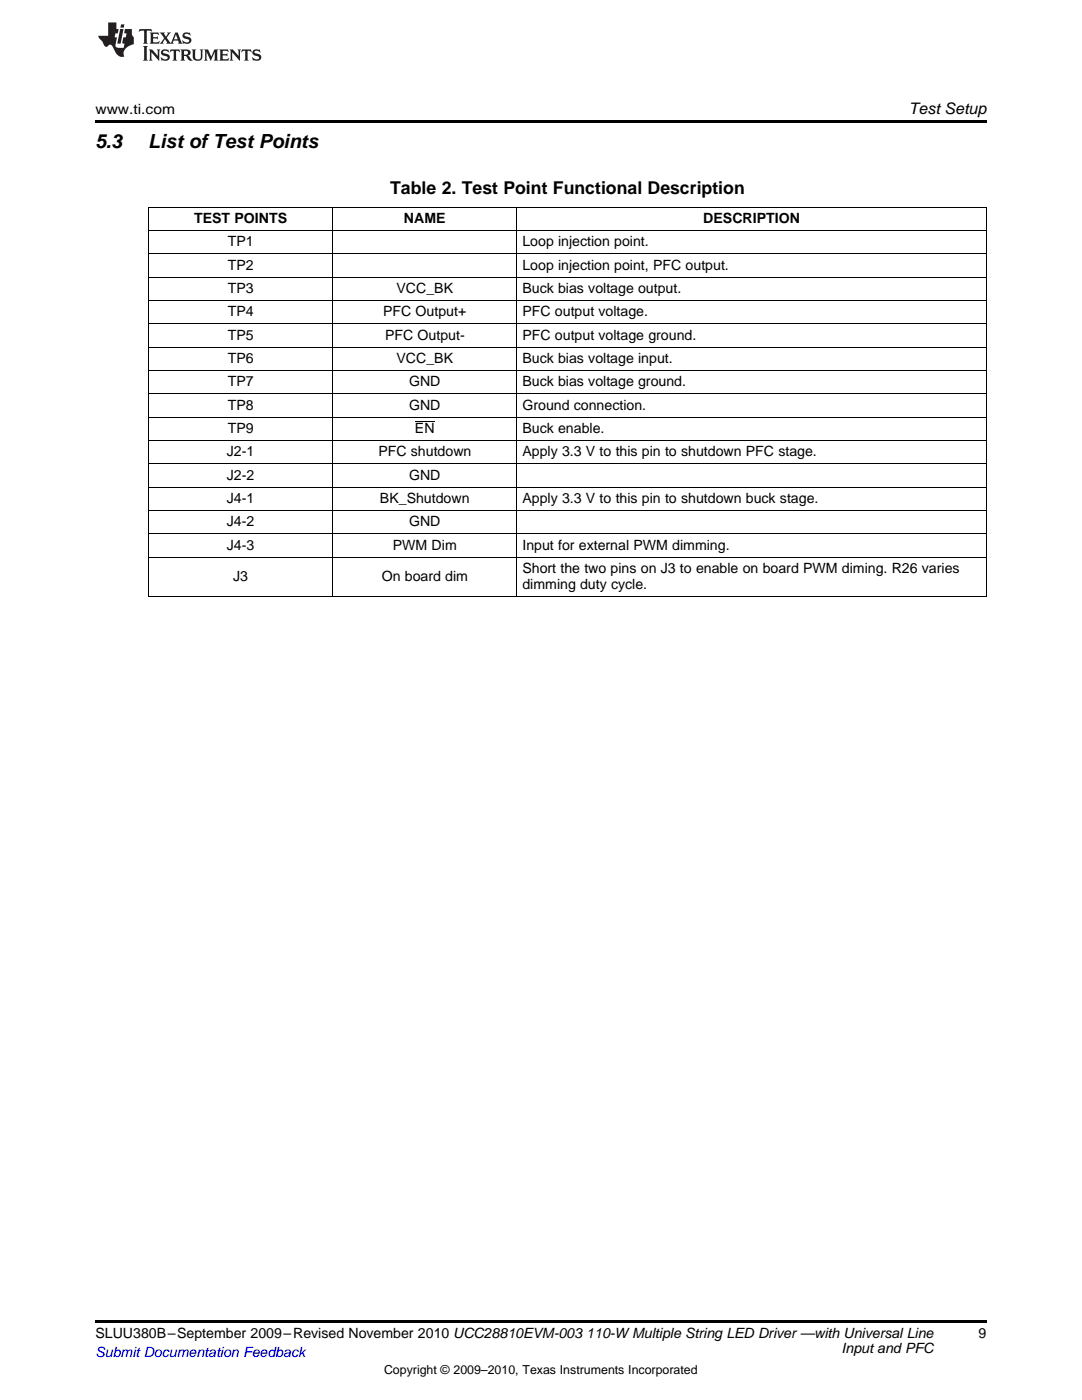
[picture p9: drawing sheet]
<svg xmlns="http://www.w3.org/2000/svg" width="216mm" height="279mm" viewBox="0 0 216 279" stroke-linecap="round" stroke-linejoin="round" font-family="sans-serif">
<defs><g id="words">
<g font-size="3.9">
<text x="19" y="29.6">5.3</text>
<text x="29.6" y="29.6">List ofTest Points</text>
</g>
<text font-size="3.5" x="77.9" y="38.7">Table 2. Test Point Functional Description</text>
<text font-size="3.2" x="181.4" y="22.7">Test Setup</text>
<g font-size="2.8">
<text x="19" y="22.7">www.ti.com</text>
<text x="38.7" y="44.5">TEST POINTS</text>
<text x="80.6" y="44.5">NAME</text>
<text x="140.3" y="44.5">DESCRIPTION</text>
<text x="45.4" y="49.1">TP1</text>
<text x="45.4" y="53.8">TP2</text>
<text x="104.2" y="49.1">Loop injection point.</text>
<text x="104.2" y="53.8">Loop injection point, PFC output.</text>
<text x="45.4" y="58.5">TP3</text>
<text x="79.1" y="58.5">VCC_BK</text>
<text x="104.2" y="58.5">Buck bias voltage output.</text>
<text x="45.4" y="63.1">TP4</text>
<text x="76.4" y="63.1">PFC Output+</text>
<text x="104.2" y="63.1">PFC output voltage.</text>
<text x="45.4" y="67.8">TP5</text>
<text x="76.8" y="67.8">PFC Output-</text>
<text x="104.2" y="67.8">PFC output voltage ground.</text>
<text x="45.4" y="72.4">TP6</text>
<text x="45.4" y="77.1">TP7</text>
<text x="79.1" y="72.4">VCC_BK</text>
<text x="81.6" y="77.1">GND</text>
<text x="104.2" y="72.4">Buck bias voltage input.</text>
<text x="104.2" y="77.1">Buck bias voltage ground.</text>
<text x="45.4" y="81.7">TP8</text>
<text x="81.6" y="81.7">GND</text>
<text x="104.2" y="81.7">Ground connection.</text>
<text x="45.4" y="86.4">TP9</text>
<text x="82.8" y="86.4">EN</text>
<text x="104.2" y="86.4">Buck enable.</text>
<text x="45.3" y="91.1">J2-1</text>
<text x="45.3" y="95.7">J2-2</text>
<text x="75.5" y="91.1">PFC shutdown</text>
<text x="81.6" y="95.7">GND</text>
<text x="104.2" y="91.1">Apply 3.3 V to this pin to shutdown PFC stage.</text>
<text x="45.3" y="100.4">J4-1</text>
<text x="75.8" y="100.4">BK_Shutdown</text>
<text x="104.2" y="100.4">Apply 3.3 V to this pin to shutdown buck stage.</text>
<text x="45.3" y="105">J4-2</text>
<text x="81.6" y="105">GND</text>
<text x="45.3" y="109.7">J4-3</text>
<text x="78.4" y="109.7">PWM Dim</text>
<text x="104.2" y="109.7">Input for external PWM dimming.</text>
<text x="46.5" y="115.9">J3</text>
<text x="76.2" y="115.9">On board dim</text>
<text x="104.2" y="114.3">Short the two pins on J3 to enable on board PWM diming. R26 varies</text>
<text x="104.2" y="117.5">dimming duty cycle.</text>
<text x="19" y="267.1">SLUU380B–September 2009–Revised November 2010 UCC28810EVM-003</text>
<text x="117" y="267.1">110-WMultiple String LED Driver —with Universal Line</text>
<text x="167.9" y="269.9">Input and PFC</text>
<text x="195.3" y="267">9</text>
</g>
<text font-size="2.8" fill="#00f" x="19" y="270.8">Submit Documentation Feedback</text>
<text font-size="2.5" x="76.6" y="274.2">Copyright © 2009–2010, Texas Instruments Incorporated</text>
</g></defs>
<g fill="#231f20">
<path d="M27.8 5.8l-.1 .6 .5-.3h.5l.1 .2v2.1l-.3 .3h1l-.2-.3v-2.1v-.2h.6l.4 .3-.1-.6zM29.9 6.5l.2 .4v1.5l-.2 .3h1.8l.1-.5a1.04 1.04 0 0 1-1.2 .1v-.6h.5l.4 .2v-.7l-.4 .2h-.5v-.6h.8l.3 .2-.1-.5zM31.9 6.5l.9 1.1-1 1.1h.9l-.2-.2 .4-.7 .5 .7-.2 .2h1.5l-.2-.2 .1-.4h.9l.2 .4-.2 .2h.9l-.2-.3-.7-1.9h-.5l-.9 2.1-.8-1.1 .8-1h-.8l.2 .3-.4 .5-.4-.6 .2-.2zM35.1 6.9l.4 .9h-.8zM36.6 6.6a.63 .63 0 0 0-.2 .7 .63 .63 0 0 0 .6 .4l.6 .2 .2 .2a.75 .75 0 0 1-.8 .4 .75 .75 0 0 1-.6-.5l.1 .7 .2-.1a1.11 1.11 0 0 0 1.5-.5 1.13 1.13 0 0 0-1.3-.9v-.3a1.04 1.04 0 0 1 1.1 .2l-.1-.6-.2 .1-.5-.1zM28.5 9.2l.3 .3v2.2l-.3 .4h1l-.2-.4v-2.2l.2-.3zM29.7 9.9l.2 .3v1.5l-.2 .4h.7l-.2-.4v-1.3l1.6 1.7v-1.9l.2-.3h-.7l.2 .3v.9l-1.1-1.2zM32.3 10a.62 .62 0 0 0-.2 .7 .62 .62 0 0 0 .6 .4l.6 .2 .2 .2a.76 .76 0 0 1-.8 .4 .76 .76 0 0 1-.6-.5l.1 .7 .2-.1a1.11 1.11 0 0 0 1.5-.6 1.13 1.13 0 0 0-1.3-.8v-.3a1.04 1.04 0 0 1 1.1 .1l-.1-.5-.2 .1-.5-.2zM34 9.9l-.1 .6a.61 .61 0 0 1 .7-.3l.1 1.5-.3 .4h1l-.3-.4 .1-1.5a.63 .63 0 0 1 .7 .3l-.1-.6zM36 9.9l.2 .3v1.5l-.2 .4h.9l-.2-.2v-.7l.6 .2a.76 .76 0 0 0 1.1 .6l-1-.9a.58 .58 0 0 0 .6-.6 .58 .58 0 0 0-.5-.6zM36.7 10.2l.1-.1a.45 .45 0 0 1 .6 .1 .45 .45 0 0 1 .1 .5l-.8 .2zM38.2 9.9l.2 .2a2.17 2.17 0 0 0 .4 1.9 .99 .99 0 0 0 1.6-.7v-1.1l.2-.3h-.7l.1 .2a1.92 1.92 0 0 1-.1 1.7 .6 .6 0 0 1-1-.5v-1.1l.2-.3zM40.7 9.9l.2 .3v1.5l-.2 .4h.7l-.2-.4v-1.4l.8 1.8 .9-1.8v1.4l-.2 .4h.9l-.3-.4v-1.5l.3-.3h-.8l-.6 1.4-.7-1.4zM43.7 9.9l.3 .3v1.5l-.3 .4h1.9l.1-.6a1.04 1.04 0 0 1-1.3 .2v-.6h.6l.4 .1v-.6l-.4 .2h-.6l.1-.6h.7l.4 .2-.1-.5zM45.8 9.9l.2 .3v1.5l-.2 .4h.8l-.3-.4v-1.3l1.6 1.7v-1.9l.2-.3h-.7l.2 .3v.9l-1.1-1.2zM48.3 9.9l-.1 .6a.61 .61 0 0 1 .7-.3v1.5l-.2 .4h.9l-.2-.4v-1.5a.63 .63 0 0 1 .8 .3l-.1-.6zM50.6 10a.62 .62 0 0 0-.2 .7 .62 .62 0 0 0 .6 .4l.6 .2 .1 .2a.76 .76 0 0 1-.7 .4 .76 .76 0 0 1-.6-.5l.1 .7 .1-.1a1.11 1.11 0 0 0 1.5-.6 1.13 1.13 0 0 0-1.2-.8l-.1-.3a1.04 1.04 0 0 1 1.2 .1l-.2-.5-.1 .1-.5-.2z"/>
<path d="M21.6 4.5v2.6h-2l.1 .4 .8 .9a.91 .91 0 0 0 .9 .9 .56 .56 0 0 1 .5-.4 .56 .56 0 0 1 .5 .3l.4 .8a1.53 1.53 0 0 0 2 1.3 1.54 1.54 0 0 1 1-2.1l.9-.4-.1-1.4a1.52 1.52 0 0 1-.3-1.6h-1.4l-.1 .9h.5l-.2 .8h-.5l-.2 .9v.2l.4 .1-.1 .9a1.93 1.93 0 0 1-1.6-.3l.2-1.8h-.4l.1-.8h.5l.2-.9h-.5v-1.3zM24 5.8l-.6 2.9h.7l.5-2.9zM24.2 4.9l-.2 .6h.7l.1-.6z"/>
</g>
<path d="M19 24h177.8v.6h-177.8zM19 263.5h177.8v.6h-177.8z" fill="#000"/>
<g fill="none" stroke="#000" stroke-width=".2">
<path d="M29.6 60h167.2M29.6 55.3h167.2M29.6 50.6h167.2M29.6 46h167.2M29.6 41.3h167.2M29.7 41.4v77.7M66.3 41.4v77.7M103.1 41.4v77.7M196.8 41.4v77.7M29.6 78.6h167.2M29.6 73.9h167.2M29.6 69.3h167.2"/>
<path d="M29.6 64.6h167.2M29.6 97.2h167.2M29.6 92.6h167.2M29.6 87.9h167.2M29.6 83.2h167.2M82.8 84.2h3.9M29.6 119h167.2M29.6 111.2h167.2M29.6 106.5h167.2M29.6 101.9h167.2"/>
</g>
<use href="#words"/>
</svg>
